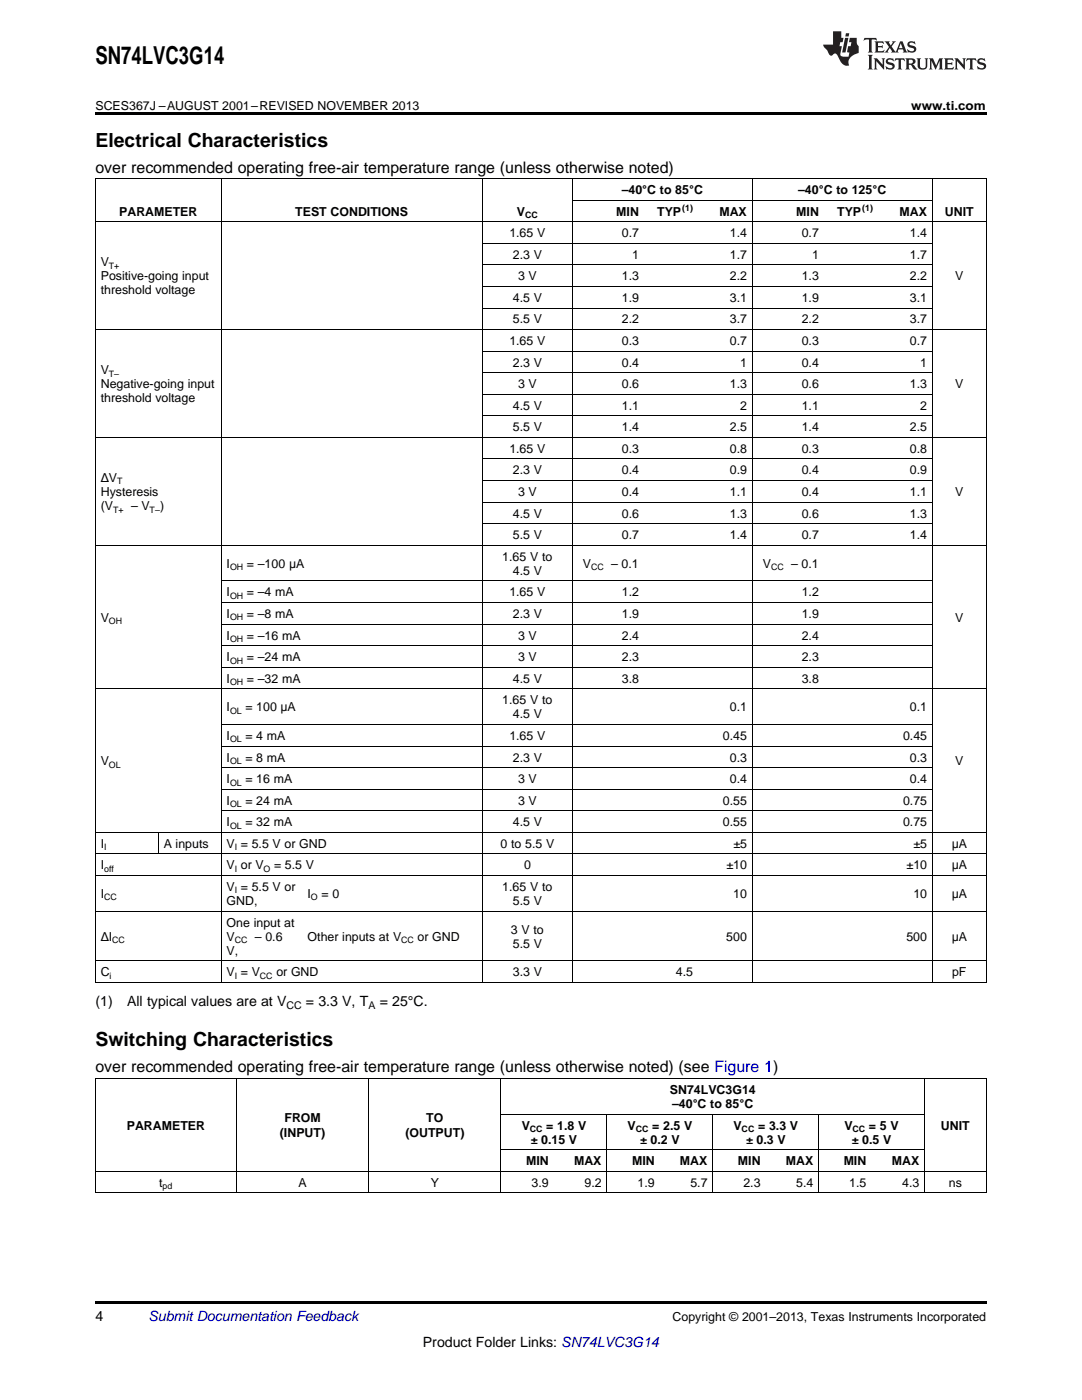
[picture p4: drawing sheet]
<svg xmlns="http://www.w3.org/2000/svg" width="216mm" height="279mm" viewBox="0 0 216 279" stroke-linecap="round" stroke-linejoin="round" font-family="sans-serif">
<defs><g id="words">
<text font-size="4.9" x="19" y="12.8">SN74LVC3G14</text>
<g font-size="3.9">
<text x="19" y="29.3">Electrical Characteristics</text>
<text x="19" y="208.8">Switching Characteristics</text>
</g>
<g font-size="3.2">
<text x="19" y="34.4">over recommended operating free-air temperature range (unless otherwise noted)</text>
<text x="19" y="214">over recommended operating free-air temperature range (unless otherwise noted) (see Figure 1)</text>
</g>
<g font-size="2.8">
<text x="19" y="200.7">(1)</text>
<text x="25.4" y="200.7">All typical values are at V</text>
<text x="61" y="200.7">= 3.3 V, T</text>
<text x="75.8" y="200.7">= 25°C.</text>
<text x="19" y="263.6">4</text>
<text x="84.4" y="268.9">Product Folder Links: SN74LVC3G14</text>
</g>
<text font-size="2.8" fill="#0000c8" x="29.6" y="263.6">Submit Documentation Feedback</text>
<g font-size="2.5">
<text x="19" y="21.9">SCES367J –AUGUST 2001–REVISED NOVEMBER 2013</text>
<text x="181.8" y="21.9">www.ti.com</text>
<text x="124.1" y="38.7">–40°C to 85°C</text>
<text x="159.3" y="38.7">–40°C to 125°C</text>
<text x="23.8" y="43">PARAMETER</text>
<text x="58.9" y="43">TEST CONDITIONS</text>
<text x="101.6" y="47.3">1.65 V</text>
<text x="103.2" y="43">V</text>
<text x="123" y="43">MIN</text>
<text x="124.1" y="47.3">0.7</text>
<text x="131.1" y="43">TYP</text>
<text x="143.5" y="43">MAX</text>
<text x="145.6" y="47.3">1.4</text>
<text x="158.9" y="43">MIN</text>
<text x="160" y="47.3">0.7</text>
<text x="167" y="43">TYP</text>
<text x="179.5" y="43">MAX</text>
<text x="181.6" y="47.3">1.4</text>
<text x="188.6" y="43">UNIT</text>
<text x="20.1" y="53.1">V</text>
<text x="102.3" y="51.6">2.3 V</text>
<text x="126.2" y="51.6">1</text>
<text x="145.6" y="51.6">1.7</text>
<text x="162.1" y="51.6">1</text>
<text x="181.6" y="51.6">1.7</text>
<text x="20.1" y="56">Positive-going input</text>
<text x="20.1" y="58.8">threshold voltage</text>
<text x="103.4" y="56">3 V</text>
<text x="124.1" y="56">1.3</text>
<text x="145.6" y="56">2.2</text>
<text x="160" y="56">1.3</text>
<text x="181.6" y="56">2.2</text>
<text x="190.6" y="56">V</text>
<text x="102.3" y="60.3">4.5 V</text>
<text x="102.3" y="64.6">5.5 V</text>
<text x="124.1" y="60.3">1.9</text>
<text x="124.1" y="64.6">2.2</text>
<text x="145.6" y="60.3">3.1</text>
<text x="145.6" y="64.6">3.7</text>
<text x="160" y="60.3">1.9</text>
<text x="160" y="64.6">2.2</text>
<text x="181.6" y="60.3">3.1</text>
<text x="181.6" y="64.6">3.7</text>
<text x="101.6" y="68.9">1.65 V</text>
<text x="124.1" y="68.9">0.3</text>
<text x="145.6" y="68.9">0.7</text>
<text x="160" y="68.9">0.3</text>
<text x="181.6" y="68.9">0.7</text>
<text x="20.1" y="74.6">V</text>
<text x="20.1" y="77.5">Negative-going input</text>
<text x="102.3" y="73.2">2.3 V</text>
<text x="103.4" y="77.5">3 V</text>
<text x="124.1" y="73.2">0.4</text>
<text x="124.1" y="77.5">0.6</text>
<text x="145.6" y="77.5">1.3</text>
<text x="147.7" y="73.2">1</text>
<text x="160" y="73.2">0.4</text>
<text x="160" y="77.5">0.6</text>
<text x="181.6" y="77.5">1.3</text>
<text x="183.6" y="73.2">1</text>
<text x="190.6" y="77.5">V</text>
<text x="20.1" y="80.3">threshold voltage</text>
<text x="102.3" y="81.8">4.5 V</text>
<text x="124.1" y="81.8">1.1</text>
<text x="147.7" y="81.8">2</text>
<text x="160" y="81.8">1.1</text>
<text x="183.6" y="81.8">2</text>
<text x="102.3" y="86.1">5.5 V</text>
<text x="124.1" y="86.1">1.4</text>
<text x="145.6" y="86.1">2.5</text>
<text x="160" y="86.1">1.4</text>
<text x="181.6" y="86.1">2.5</text>
<text x="101.6" y="90.4">1.65 V</text>
<text x="102.3" y="94.7">2.3 V</text>
<text x="124.1" y="90.4">0.3</text>
<text x="124.1" y="94.7">0.4</text>
<text x="145.6" y="90.4">0.8</text>
<text x="145.6" y="94.7">0.9</text>
<text x="160" y="90.4">0.3</text>
<text x="160" y="94.7">0.4</text>
<text x="181.6" y="90.4">0.8</text>
<text x="181.6" y="94.7">0.9</text>
<text x="20.1" y="96.2">ΔV</text>
<text x="20.1" y="99">Hysteresis</text>
<text x="20.1" y="101.8">(V</text>
<text x="26.1" y="101.8">– V</text>
<text x="31.9" y="101.8">)</text>
<text x="103.4" y="99">3 V</text>
<text x="124.1" y="99">0.4</text>
<text x="145.6" y="99">1.1</text>
<text x="160" y="99">0.4</text>
<text x="181.6" y="99">1.1</text>
<text x="190.6" y="99">V</text>
<text x="102.3" y="103.3">4.5 V</text>
<text x="102.3" y="107.6">5.5 V</text>
<text x="124.1" y="103.3">0.6</text>
<text x="124.1" y="107.6">0.7</text>
<text x="145.6" y="103.3">1.3</text>
<text x="145.6" y="107.6">1.4</text>
<text x="160" y="103.3">0.6</text>
<text x="160" y="107.6">0.7</text>
<text x="181.6" y="103.3">1.3</text>
<text x="181.6" y="107.6">1.4</text>
<text x="45.2" y="113.3">I</text>
<text x="49.3" y="113.3">= –100 μA</text>
<text x="100.2" y="111.9">1.65 V to</text>
<text x="116.3" y="113.3">V</text>
<text x="122" y="113.3">– 0.1</text>
<text x="152.2" y="113.3">V</text>
<text x="157.9" y="113.3">– 0.1</text>
<text x="45.2" y="119">I</text>
<text x="49.3" y="119">= –4 mA</text>
<text x="101.6" y="119">1.65 V</text>
<text x="102.3" y="114.7">4.5 V</text>
<text x="124.1" y="119">1.2</text>
<text x="160" y="119">1.2</text>
<text x="20.1" y="124.1">V</text>
<text x="45.2" y="123.3">I</text>
<text x="49.3" y="123.3">= –8 mA</text>
<text x="102.3" y="123.3">2.3 V</text>
<text x="124.1" y="123.3">1.9</text>
<text x="160" y="123.3">1.9</text>
<text x="190.6" y="124.1">V</text>
<text x="45.2" y="127.6">I</text>
<text x="45.2" y="131.9">I</text>
<text x="49.3" y="127.6">= –16 mA</text>
<text x="49.3" y="131.9">= –24 mA</text>
<text x="103.4" y="127.6">3 V</text>
<text x="103.4" y="131.9">3 V</text>
<text x="124.1" y="127.6">2.4</text>
<text x="124.1" y="131.9">2.3</text>
<text x="160" y="127.6">2.4</text>
<text x="160" y="131.9">2.3</text>
<text x="45.2" y="136.2">I</text>
<text x="49.3" y="136.2">= –32 mA</text>
<text x="102.3" y="136.2">4.5 V</text>
<text x="124.1" y="136.2">3.8</text>
<text x="160" y="136.2">3.8</text>
<text x="45.2" y="142">I</text>
<text x="49" y="142">= 100 μA</text>
<text x="100.2" y="140.5">1.65 V to</text>
<text x="102.3" y="143.4">4.5 V</text>
<text x="145.6" y="142">0.1</text>
<text x="181.6" y="142">0.1</text>
<text x="45.2" y="147.7">I</text>
<text x="49" y="147.7">= 4 mA</text>
<text x="101.6" y="147.7">1.65 V</text>
<text x="144.3" y="147.7">0.45</text>
<text x="180.2" y="147.7">0.45</text>
<text x="20.1" y="152.7">V</text>
<text x="45.2" y="152">I</text>
<text x="49" y="152">= 8 mA</text>
<text x="102.3" y="152">2.3 V</text>
<text x="145.6" y="152">0.3</text>
<text x="181.6" y="152">0.3</text>
<text x="190.6" y="152.7">V</text>
<text x="45.2" y="156.3">I</text>
<text x="45.2" y="160.6">I</text>
<text x="49" y="156.3">= 16 mA</text>
<text x="49" y="160.6">= 24 mA</text>
<text x="103.4" y="156.3">3 V</text>
<text x="103.4" y="160.6">3 V</text>
<text x="144.3" y="160.6">0.55</text>
<text x="145.6" y="156.3">0.4</text>
<text x="180.2" y="160.6">0.75</text>
<text x="181.6" y="156.3">0.4</text>
<text x="45.2" y="164.9">I</text>
<text x="49" y="164.9">= 32 mA</text>
<text x="102.3" y="164.9">4.5 V</text>
<text x="144.3" y="164.9">0.55</text>
<text x="180.2" y="164.9">0.75</text>
<text x="20.1" y="169.2">I</text>
<text x="20.1" y="173.5">I</text>
<text x="32.7" y="169.2">A inputs</text>
<text x="45.2" y="169.2">V = 5.5 V or GND</text>
<text x="45.2" y="173.5">V or V</text>
<text x="54.7" y="173.5">= 5.5 V</text>
<text x="99.9" y="169.2">0 to 5.5 V</text>
<text x="104.6" y="173.5">0</text>
<text x="145" y="173.5">±10</text>
<text x="146.3" y="169.2">±5</text>
<text x="180.9" y="173.5">±10</text>
<text x="182.3" y="169.2">±5</text>
<text x="189.9" y="169.2">μA</text>
<text x="189.9" y="173.5">μA</text>
<text x="20.1" y="179.2">I</text>
<text x="45.2" y="177.8">V = 5.5 V or</text>
<text x="61.4" y="179.2">I</text>
<text x="64.1" y="179.2">= 0</text>
<text x="100.2" y="177.8">1.65 V to</text>
<text x="146.3" y="179.2">10</text>
<text x="182.2" y="179.2">10</text>
<text x="189.9" y="179.2">μA</text>
<text x="45.2" y="180.6">GND,</text>
<text x="45.2" y="184.9">One input at</text>
<text x="102.3" y="180.6">5.5 V</text>
<text x="20.1" y="187.7">ΔI</text>
<text x="45.2" y="187.7">V</text>
<text x="45.2" y="190.6">V,</text>
<text x="50.9" y="187.7">– 0.6</text>
<text x="61.4" y="187.7">Other inputs at V</text>
<text x="83.3" y="187.7">or GND</text>
<text x="102" y="186.3">3 V to</text>
<text x="102.3" y="189.2">5.5 V</text>
<text x="144.9" y="187.7">500</text>
<text x="180.9" y="187.7">500</text>
<text x="189.9" y="187.7">μA</text>
<text x="20.1" y="194.9">C</text>
<text x="45.2" y="194.9">V = V</text>
<text x="55.1" y="194.9">or GND</text>
<text x="102.3" y="194.9">3.3 V</text>
<text x="134.9" y="194.9">4.5</text>
<text x="190" y="194.9">pF</text>
<text x="133.7" y="218.3">SN74LVC3G14</text>
<text x="134.1" y="221.1">–40°C to 85°C</text>
<text x="25.3" y="225.4">PARAMETER</text>
<text x="55.8" y="226.8">(INPUT)</text>
<text x="56.8" y="224">FROM</text>
<text x="80.9" y="226.8">(OUTPUT)</text>
<text x="85.1" y="224">TO</text>
<text x="104.1" y="225.4">V</text>
<text x="109" y="225.4">= 1.8 V</text>
<text x="125.2" y="225.4">V</text>
<text x="130.1" y="225.4">= 2.5 V</text>
<text x="146.4" y="225.4">V</text>
<text x="151.3" y="225.4">= 3.3 V</text>
<text x="168.5" y="225.4">V</text>
<text x="173.4" y="225.4">= 5 V</text>
<text x="187.7" y="225.4">UNIT</text>
<text x="105" y="232.6">MIN</text>
<text x="105.9" y="228.2">± 0.15 V</text>
<text x="114.5" y="232.6">MAX</text>
<text x="126.1" y="232.6">MIN</text>
<text x="127.7" y="228.2">± 0.2 V</text>
<text x="135.7" y="232.6">MAX</text>
<text x="147.2" y="232.6">MIN</text>
<text x="148.9" y="228.2">± 0.3 V</text>
<text x="156.8" y="232.6">MAX</text>
<text x="168.3" y="232.6">MIN</text>
<text x="170" y="228.2">± 0.5 V</text>
<text x="177.9" y="232.6">MAX</text>
<text x="31.8" y="236.9">t</text>
<text x="59.5" y="236.9">A</text>
<text x="85.9" y="236.9">Y</text>
<text x="106.1" y="236.9">3.9</text>
<text x="116.6" y="236.9">9.2</text>
<text x="127.2" y="236.9">1.9</text>
<text x="137.8" y="236.9">5.7</text>
<text x="148.3" y="236.9">2.3</text>
<text x="158.9" y="236.9">5.4</text>
<text x="169.4" y="236.9">1.5</text>
<text x="180" y="236.9">4.3</text>
<text x="189.3" y="236.9">ns</text>
<text x="134.2" y="263.6">Copyright © 2001–2013, Texas Instruments Incorporated</text>
</g>
<g font-size="2.1">
<text x="57.1" y="201.3">CC</text>
<text x="73.5" y="201.3">A</text>
</g>
<g font-size="1.8">
<text x="104.8" y="43.5">CC</text>
<text x="136.1" y="42.1">(1)</text>
<text x="172" y="42.1">(1)</text>
<text x="21.7" y="53.6">T+</text>
<text x="21.7" y="75.1">T–</text>
<text x="23.4" y="96.7">T</text>
<text x="22.6" y="102.3">T+</text>
<text x="29.8" y="102.3">T–</text>
<text x="45.9" y="113.8">OH</text>
<text x="117.9" y="113.8">CC</text>
<text x="153.8" y="113.8">CC</text>
<text x="45.9" y="119.5">OH</text>
<text x="21.7" y="124.6">OH</text>
<text x="45.9" y="123.8">OH</text>
<text x="45.9" y="128.1">OH</text>
<text x="45.9" y="132.4">OH</text>
<text x="45.9" y="136.7">OH</text>
<text x="45.9" y="142.5">OL</text>
<text x="45.9" y="148.2">OL</text>
<text x="21.7" y="153.2">OL</text>
<text x="45.9" y="152.5">OL</text>
<text x="45.9" y="156.8">OL</text>
<text x="45.9" y="161.1">OL</text>
<text x="45.9" y="165.4">OL</text>
<text x="20.8" y="169.7">I</text>
<text x="20.8" y="174">off</text>
<text x="46.8" y="169.7">I</text>
<text x="46.8" y="174">I</text>
<text x="52.6" y="174">O</text>
<text x="20.8" y="179.7">CC</text>
<text x="46.8" y="178.3">I</text>
<text x="62.1" y="179.7">O</text>
<text x="22.4" y="188.2">CC</text>
<text x="46.8" y="188.2">CC</text>
<text x="80" y="188.2">CC</text>
<text x="21.9" y="195.4">i</text>
<text x="46.8" y="195.4">I</text>
<text x="51.9" y="195.4">CC</text>
<text x="105.7" y="225.9">CC</text>
<text x="126.9" y="225.9">CC</text>
<text x="148" y="225.9">CC</text>
<text x="170.1" y="225.9">CC</text>
<text x="32.5" y="237.3">pd</text>
</g>
</g></defs>
<path d="M19 22.5h177.8v.5h-177.8zM19 259.7h177.8v.5h-177.8z" fill="#000"/>
<g fill="none" stroke="#000" stroke-width=".2">
<path d="M19 35.6h177.8M19.1 35.7v160.4M44.1 35.7v160.4M96.2 35.7v160.4M114.2 35.7v160.4M114.2 40h71.9M150.1 35.7v160.4M186 35.7v160.4M196.8 35.7v160.4M19 44.3h177.8M96.3 57.2h89.8M96.3 52.9h89.8"/>
<path d="M96.3 48.6h89.8M19 65.8h177.8M96.3 78.7h89.8M96.3 74.4h89.8M96.3 70.1h89.8M96.3 61.5h89.8M19 87.3h177.8M96.3 95.9h89.8M96.3 91.6h89.8M96.3 83h89.8M19 108.8h177.8M44.2 115.9h141.9"/>
<path d="M96.3 104.5h89.8M96.3 100.2h89.8M19 137.5h177.8M44.2 133.2h141.9M44.2 128.9h141.9M44.2 124.5h141.9M44.2 120.2h141.9M44.2 157.5h141.9M44.2 153.2h141.9M44.2 148.9h141.9M44.2 144.6h141.9M19 174.7h177.8"/>
<path d="M19 170.4h177.8M19 166.1h177.8M31.6 166.2v4.3M44.2 161.8h141.9M19 196.1h177.8M19 191.8h177.8M19 181.8h177.8M19 215.2h177.8M19.1 215.3v22.8M47.1 215.3v22.8M73.5 215.3v22.8M100 215.3v22.8"/>
<path d="M184.4 215.3v22.8M196.8 215.3v22.8M19 238.1h177.8M19 233.8h177.8M100 229.5h84.5M100 222.3h84.5M121.1 222.4v15.7M142.2 222.4v15.7M163.3 222.4v15.7"/>
</g>
<g fill="#231f20">
<path d="M172.5 7.6l-.1 .5 .4-.2h.6v.1v2.1l-.2 .4h.9l-.2-.4v-2.1l.1-.1h.5l.5 .2-.2-.5zM174.5 8.3l.2 .3v1.5l-.2 .4h1.8l.2-.6a1.04 1.04 0 0 1-1.3 .2v-.7h.6l.3 .2v-.6l-.3 .2h-.6v-.6l.8-.1 .4 .3-.2-.5zM176.5 8.3l.9 1.1-.9 1.1h.8l-.2-.2 .4-.7 .5 .7-.2 .2h1.5l-.2-.2 .2-.4h.9l.1 .4-.2 .2h1l-.3-.3-.7-1.9h-.5l-.9 2-.8-1 .9-1h-.8l.1 .3-.4 .5-.3-.6 .1-.2zM179.7 8.6l.4 1h-.7zM181.3 8.4a.63 .63 0 0 0-.2 .7 .63 .63 0 0 0 .6 .4l.6 .2 .1 .2a.75 .75 0 0 1-.7 .4 .75 .75 0 0 1-.6-.5l.1 .7 .1-.1a1.11 1.11 0 0 0 1.5-.6 1.13 1.13 0 0 0-1.2-.8l-.1-.4a1.04 1.04 0 0 1 1.2 .2l-.2-.5-.2 .1-.4-.2zM173.2 10.9l.2 .4v2.2l-.2 .4h1l-.3-.4v-2.2l.3-.4zM174.3 11.6l.3 .4v1.5l-.3 .4h.8l-.2-.4v-1.3l1.5 1.7v-1.9l.2-.4h-.7l.2 .4v.9l-1.1-1.3zM177 11.8a.62 .62 0 0 0-.2 .7 .62 .62 0 0 0 .6 .4l.6 .1 .1 .3a.76 .76 0 0 1-.7 .3 .76 .76 0 0 1-.7-.4l.2 .7 .1-.1a1.11 1.11 0 0 0 1.5-.6 1.13 1.13 0 0 0-1.2-.8l-.1-.4a1.04 1.04 0 0 1 1.2 .2l-.2-.6-.2 .1-.5-.1zM178.7 11.6l-.2 .6a.61 .61 0 0 1 .8-.3v1.6l-.2 .4h.9l-.2-.4v-1.6a.63 .63 0 0 1 .7 .3l-.1-.6zM180.6 11.6l.3 .4v1.5l-.3 .4h1l-.2-.2-.1-.8 .6 .2a.76 .76 0 0 0 1.2 .7l-1-1a.58 .58 0 0 0 .6-.5 .58 .58 0 0 0-.5-.6zM181.4 11.9h.1a.45 .45 0 0 1 .5 .1 .45 .45 0 0 1 .1 .5l-.8 .2zM182.9 11.6l.2 .2a2.17 2.17 0 0 0 .3 1.9 .99 .99 0 0 0 1.6-.6v-1.1l.2-.4h-.7l.2 .2a1.92 1.92 0 0 1-.2 1.8 .6 .6 0 0 1-.9-.5v-1.1l.2-.4zM185.4 11.6l.2 .4v1.5l-.2 .4h.7l-.2-.4v-1.4l.8 1.8 .8-1.8v1.4l-.2 .4h.9l-.2-.4v-1.5l.2-.4h-.8l-.6 1.5-.6-1.5zM188.4 11.6l.2 .4v1.5l-.2 .4h1.8l.1-.6a1.04 1.04 0 0 1-1.2 .1v-.6h.5l.4 .2v-.6l-.4 .2h-.5v-.7h.8l.3 .3-.1-.6zM190.5 11.6l.2 .4v1.5l-.2 .4h.7l-.2-.4v-1.3l1.5 1.7v-1.9l.2-.4h-.7l.2 .4v.9l-1.1-1.3zM192.9 11.6l-.1 .6a.61 .61 0 0 1 .7-.3l.1 1.6-.3 .4h1l-.3-.4 .1-1.6a.63 .63 0 0 1 .7 .3l-.1-.6zM195.2 11.8a.62 .62 0 0 0-.2 .7 .62 .62 0 0 0 .6 .4l.6 .1 .1 .3a.76 .76 0 0 1-.7 .3 .76 .76 0 0 1-.6-.4l.1 .7 .1-.1a1.11 1.11 0 0 0 1.6-.6 1.13 1.13 0 0 0-1.3-.8l-.1-.4a1.04 1.04 0 0 1 1.2 .2l-.1-.6-.2 .1-.5-.1z"/>
<path d="M166.2 6.3v2.6h-1.9v.4l.8 .9a.91 .91 0 0 0 1 .8 .56 .56 0 0 1 .5-.3 .56 .56 0 0 1 .5 .3l.4 .8a1.53 1.53 0 0 0 1.9 1.2 1.54 1.54 0 0 1 1-2.1l.9-.3v-1.4a1.52 1.52 0 0 1-.4-1.6h-1.3l-.2 .8h.5l-.2 .8h-.5l-.1 1v.2l.4 .1-.2 .8a1.93 1.93 0 0 1-1.6-.3l.3-1.8h-.5l.2-.8h.4l.2-.8h-.4v-1.3zM168.6 7.6l-.6 2.9h.7l.6-2.9zM168.8 6.6l-.1 .7h.6l.2-.7z"/>
</g>
<use href="#words"/>
</svg>
